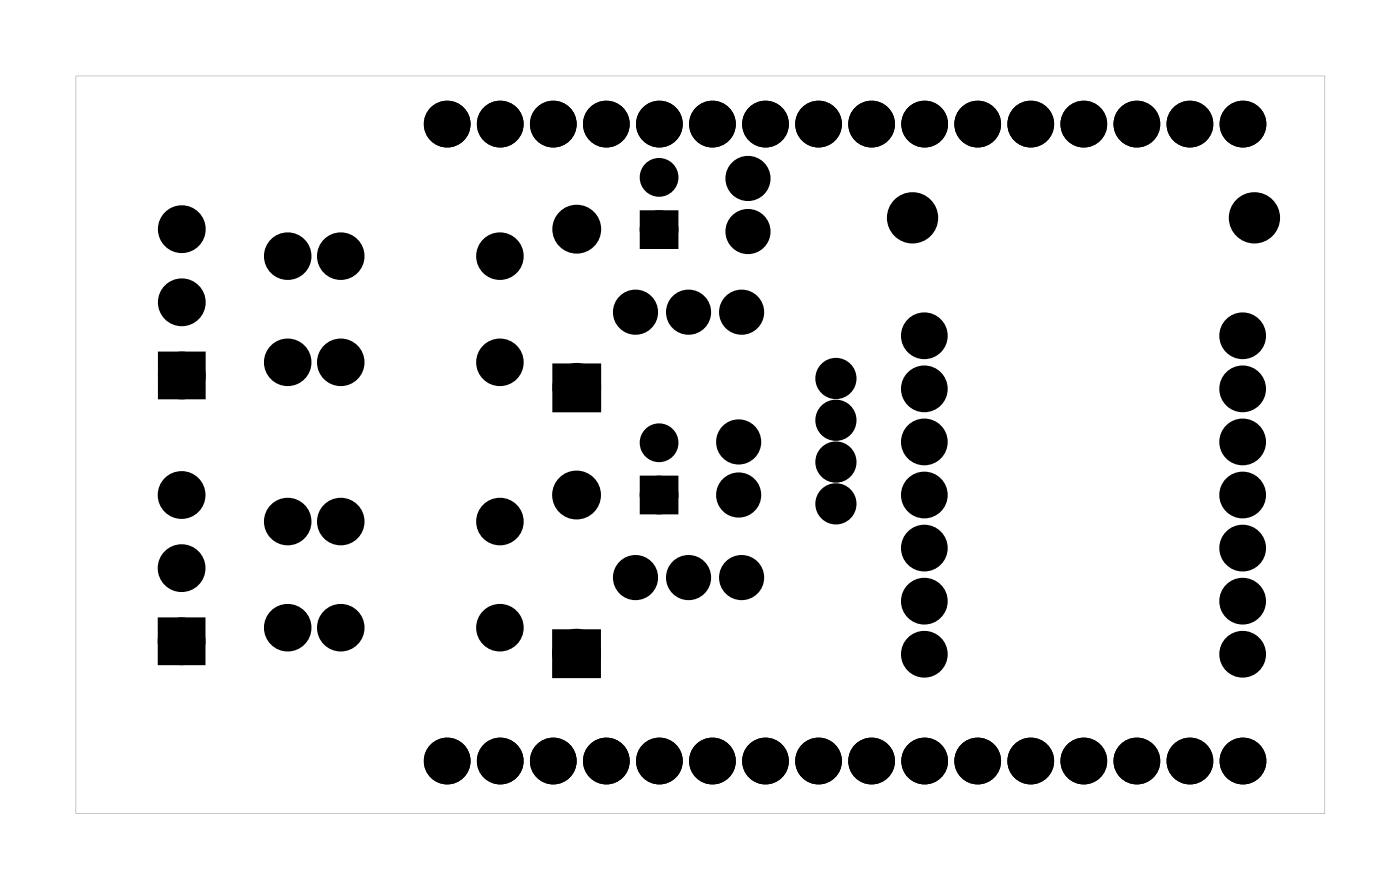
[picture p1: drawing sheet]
<svg xmlns="http://www.w3.org/2000/svg" width="67mm" height="43mm" viewBox="0 0 67 43" stroke-linecap="round" stroke-linejoin="round" font-family="sans-serif">
<g fill="#000">
<path d="M7.9 17.2h1.6v1.5h-1.6zM26.8 17.8h1.6v1.5h-1.6zM31 10.4h1.2v1.2h-1.2zM7.9 29.9h1.6v1.6h-1.6zM26.8 30.5h1.6v1.6h-1.6zM31 23.1h1.2v1.2h-1.2z"/>
<path d="M3.6 3.6h59.8v35.3h-59.8zM3.6 3.6v35.3h59.8v-35.3z"/>
</g>
<g fill="#000">
<circle cx="8.7" cy="11" r=".76"/>
<circle cx="8.7" cy="18" r=".76"/>
<circle cx="8.7" cy="14.5" r=".76"/>
<circle cx="13.8" cy="12.3" r=".76"/>
<circle cx="13.8" cy="17.3" r=".76"/>
<circle cx="13.8" cy="12.1" r=".64"/>
<circle cx="13.8" cy="17.2" r=".64"/>
<circle cx="16.3" cy="12.3" r=".76"/>
<circle cx="16.3" cy="17.3" r=".76"/>
<circle cx="16.3" cy="17.2" r=".64"/>
<circle cx="16.3" cy="12.1" r=".64"/>
<circle cx="21.4" cy="5.9" r=".74"/>
<circle cx="23.9" cy="12.3" r=".76"/>
<circle cx="23.9" cy="17.3" r=".76"/>
<circle cx="23.9" cy="12.1" r=".64"/>
<circle cx="23.9" cy="17.2" r=".64"/>
<circle cx="23.9" cy="5.9" r=".74"/>
<circle cx="26.5" cy="5.9" r=".74"/>
<circle cx="27.6" cy="18.5" r=".79"/>
<circle cx="27.6" cy="11" r=".79"/>
<circle cx="29" cy="5.9" r=".74"/>
<circle cx="30.4" cy="14.9" r=".7"/>
<circle cx="31.6" cy="11" r=".6"/>
<circle cx="31.6" cy="8.5" r=".6"/>
<circle cx="31.6" cy="5.9" r=".74"/>
<circle cx="33" cy="14.9" r=".7"/>
<circle cx="34.1" cy="5.9" r=".74"/>
<circle cx="35.5" cy="14.9" r=".7"/>
<circle cx="35.8" cy="8.5" r=".7"/>
<circle cx="35.8" cy="11.1" r=".7"/>
<circle cx="36.6" cy="5.9" r=".74"/>
<circle cx="39.2" cy="5.9" r=".74"/>
<circle cx="40" cy="18.1" r=".6"/>
<circle cx="41.7" cy="5.9" r=".74"/>
<circle cx="43.7" cy="10.4" r="1.1"/>
<circle cx="44.3" cy="16.1" r=".74"/>
<circle cx="44.3" cy="18.6" r=".74"/>
<circle cx="44.3" cy="5.9" r=".74"/>
<circle cx="46.8" cy="5.9" r=".74"/>
<circle cx="49.3" cy="5.9" r=".74"/>
<circle cx="51.9" cy="5.9" r=".74"/>
<circle cx="54.4" cy="5.9" r=".74"/>
<circle cx="57" cy="5.9" r=".74"/>
<circle cx="59.5" cy="16.1" r=".74"/>
<circle cx="59.5" cy="18.6" r=".74"/>
<circle cx="59.5" cy="5.9" r=".74"/>
<circle cx="60.1" cy="10.4" r="1.1"/>
<circle cx="8.7" cy="23.7" r=".76"/>
<circle cx="8.7" cy="27.2" r=".76"/>
<circle cx="8.7" cy="30.7" r=".76"/>
<circle cx="13.8" cy="25" r=".76"/>
<circle cx="13.8" cy="30" r=".76"/>
<circle cx="13.8" cy="24.8" r=".64"/>
<circle cx="13.8" cy="29.9" r=".64"/>
<circle cx="16.3" cy="29.9" r=".64"/>
<circle cx="16.3" cy="25" r=".76"/>
<circle cx="16.3" cy="30" r=".76"/>
<circle cx="16.3" cy="24.8" r=".64"/>
<circle cx="21.4" cy="36.4" r=".74"/>
<circle cx="23.9" cy="25" r=".76"/>
<circle cx="23.9" cy="30" r=".76"/>
<circle cx="23.9" cy="24.8" r=".64"/>
<circle cx="23.9" cy="29.9" r=".64"/>
<circle cx="23.9" cy="36.4" r=".74"/>
<circle cx="26.5" cy="36.4" r=".74"/>
<circle cx="27.6" cy="31.3" r=".79"/>
<circle cx="27.6" cy="23.7" r=".79"/>
<circle cx="29" cy="36.4" r=".74"/>
<circle cx="30.4" cy="27.6" r=".7"/>
<circle cx="31.6" cy="21.2" r=".6"/>
<circle cx="31.6" cy="23.7" r=".6"/>
<circle cx="31.6" cy="36.4" r=".74"/>
<circle cx="33" cy="27.6" r=".7"/>
<circle cx="34.1" cy="36.4" r=".74"/>
<circle cx="35.4" cy="21.1" r=".7"/>
<circle cx="35.4" cy="23.7" r=".7"/>
<circle cx="35.5" cy="27.6" r=".7"/>
<circle cx="36.6" cy="36.4" r=".74"/>
<circle cx="39.2" cy="36.4" r=".74"/>
<circle cx="40" cy="22.1" r=".6"/>
<circle cx="40" cy="24.1" r=".6"/>
<circle cx="40" cy="20.1" r=".6"/>
<circle cx="41.7" cy="36.4" r=".74"/>
<circle cx="44.3" cy="28.8" r=".74"/>
<circle cx="44.3" cy="31.3" r=".74"/>
<circle cx="44.3" cy="21.1" r=".74"/>
<circle cx="44.3" cy="23.7" r=".74"/>
<circle cx="44.3" cy="26.2" r=".74"/>
<circle cx="44.3" cy="36.4" r=".74"/>
<circle cx="46.8" cy="36.4" r=".74"/>
<circle cx="49.3" cy="36.4" r=".74"/>
<circle cx="51.9" cy="36.4" r=".74"/>
<circle cx="54.4" cy="36.4" r=".74"/>
<circle cx="57" cy="36.4" r=".74"/>
<circle cx="59.5" cy="28.8" r=".74"/>
<circle cx="59.5" cy="31.3" r=".74"/>
<circle cx="59.5" cy="21.1" r=".74"/>
<circle cx="59.5" cy="23.7" r=".74"/>
<circle cx="59.5" cy="26.2" r=".74"/>
<circle cx="59.5" cy="36.4" r=".74"/>
</g>
<g fill="none" stroke="#000" stroke-width=".25">
<circle cx="43.7" cy="10.4" r="1.1"/>
<circle cx="60.1" cy="10.4" r="1.1"/>
</g>
<g fill="none" stroke="#000" stroke-width=".76" stroke-linecap="butt">
<path d="M7.9 17.2h1.6v1.5h-1.6zM26.8 17.8h1.6v1.5h-1.6zM7.9 29.9h1.6v1.6h-1.6zM26.8 30.5h1.6v1.6h-1.6z"/>
<circle cx="8.7" cy="11" r=".76"/>
<circle cx="8.7" cy="18" r=".76"/>
<circle cx="8.7" cy="14.5" r=".76"/>
<circle cx="13.8" cy="17.3" r=".76"/>
<circle cx="13.8" cy="12.3" r=".76"/>
<circle cx="16.3" cy="12.3" r=".76"/>
<circle cx="16.3" cy="17.3" r=".76"/>
<circle cx="21.4" cy="5.9" r=".74"/>
<circle cx="23.9" cy="12.3" r=".76"/>
<circle cx="23.9" cy="17.3" r=".76"/>
<circle cx="23.9" cy="5.9" r=".74"/>
<circle cx="26.5" cy="5.9" r=".74"/>
<circle cx="27.6" cy="11" r=".79"/>
<circle cx="27.6" cy="18.5" r=".79"/>
<circle cx="29" cy="5.9" r=".74"/>
<circle cx="30.4" cy="14.9" r=".7"/>
<circle cx="31.6" cy="5.9" r=".74"/>
<circle cx="33" cy="14.9" r=".7"/>
<circle cx="34.1" cy="5.9" r=".74"/>
<circle cx="35.5" cy="14.9" r=".7"/>
<circle cx="35.8" cy="8.5" r=".7"/>
<circle cx="35.8" cy="11.1" r=".7"/>
<circle cx="36.6" cy="5.9" r=".74"/>
<circle cx="39.2" cy="5.9" r=".74"/>
<circle cx="40" cy="18.1" r=".6"/>
<circle cx="41.7" cy="5.9" r=".74"/>
<circle cx="44.3" cy="18.6" r=".74"/>
<circle cx="44.3" cy="16.1" r=".74"/>
<circle cx="44.3" cy="5.9" r=".74"/>
<circle cx="46.8" cy="5.9" r=".74"/>
<circle cx="49.3" cy="5.9" r=".74"/>
<circle cx="51.9" cy="5.9" r=".74"/>
<circle cx="54.4" cy="5.9" r=".74"/>
<circle cx="57" cy="5.9" r=".74"/>
<circle cx="59.5" cy="18.6" r=".74"/>
<circle cx="59.5" cy="16.1" r=".74"/>
<circle cx="59.5" cy="5.9" r=".74"/>
<circle cx="8.7" cy="23.7" r=".76"/>
<circle cx="8.7" cy="30.7" r=".76"/>
<circle cx="8.7" cy="27.2" r=".76"/>
<circle cx="13.8" cy="25" r=".76"/>
<circle cx="13.8" cy="30" r=".76"/>
<circle cx="16.3" cy="25" r=".76"/>
<circle cx="16.3" cy="30" r=".76"/>
<circle cx="21.4" cy="36.4" r=".74"/>
<circle cx="23.9" cy="25" r=".76"/>
<circle cx="23.9" cy="30" r=".76"/>
<circle cx="23.9" cy="36.4" r=".74"/>
<circle cx="26.5" cy="36.4" r=".74"/>
<circle cx="27.6" cy="23.7" r=".79"/>
<circle cx="27.6" cy="31.3" r=".79"/>
<circle cx="29" cy="36.4" r=".74"/>
<circle cx="30.4" cy="27.6" r=".7"/>
<circle cx="31.6" cy="36.4" r=".74"/>
<circle cx="33" cy="27.6" r=".7"/>
<circle cx="34.1" cy="36.4" r=".74"/>
<circle cx="35.4" cy="21.1" r=".7"/>
<circle cx="35.4" cy="23.7" r=".7"/>
<circle cx="35.5" cy="27.6" r=".7"/>
<circle cx="36.6" cy="36.4" r=".74"/>
<circle cx="39.2" cy="36.4" r=".74"/>
<circle cx="40" cy="22.1" r=".6"/>
<circle cx="40" cy="24.1" r=".6"/>
<circle cx="40" cy="20.1" r=".6"/>
<circle cx="41.7" cy="36.4" r=".74"/>
<circle cx="44.3" cy="23.7" r=".74"/>
<circle cx="44.3" cy="21.1" r=".74"/>
<circle cx="44.3" cy="28.8" r=".74"/>
<circle cx="44.3" cy="31.3" r=".74"/>
<circle cx="44.3" cy="26.2" r=".74"/>
<circle cx="44.3" cy="36.4" r=".74"/>
<circle cx="46.8" cy="36.4" r=".74"/>
<circle cx="49.3" cy="36.4" r=".74"/>
<circle cx="51.9" cy="36.4" r=".74"/>
<circle cx="54.4" cy="36.4" r=".74"/>
<circle cx="57" cy="36.4" r=".74"/>
<circle cx="59.5" cy="23.7" r=".74"/>
<circle cx="59.5" cy="21.1" r=".74"/>
<circle cx="59.5" cy="28.8" r=".74"/>
<circle cx="59.5" cy="26.2" r=".74"/>
<circle cx="59.5" cy="31.3" r=".74"/>
<circle cx="59.5" cy="36.4" r=".74"/>
</g>
<g fill="none" stroke="#000" stroke-width=".65" stroke-linecap="butt">
<path d="M31 10.4h1.2v1.2h-1.2zM31 23.1h1.2v1.2h-1.2z"/>
<circle cx="31.6" cy="11" r=".6"/>
<circle cx="31.6" cy="8.5" r=".6"/>
<circle cx="31.6" cy="23.7" r=".6"/>
<circle cx="31.6" cy="21.2" r=".6"/>
</g>
<g fill="none" stroke="#000" stroke-width=".51">
<circle cx="13.8" cy="12.1" r=".64"/>
<circle cx="13.8" cy="17.2" r=".64"/>
<circle cx="16.3" cy="17.2" r=".64"/>
<circle cx="16.3" cy="12.1" r=".64"/>
<circle cx="23.9" cy="12.1" r=".64"/>
<circle cx="23.9" cy="17.2" r=".64"/>
<circle cx="13.8" cy="24.8" r=".64"/>
<circle cx="13.8" cy="29.9" r=".64"/>
<circle cx="16.3" cy="29.9" r=".64"/>
<circle cx="16.3" cy="24.8" r=".64"/>
<circle cx="23.9" cy="24.8" r=".64"/>
<circle cx="23.9" cy="29.9" r=".64"/>
</g>
</svg>
